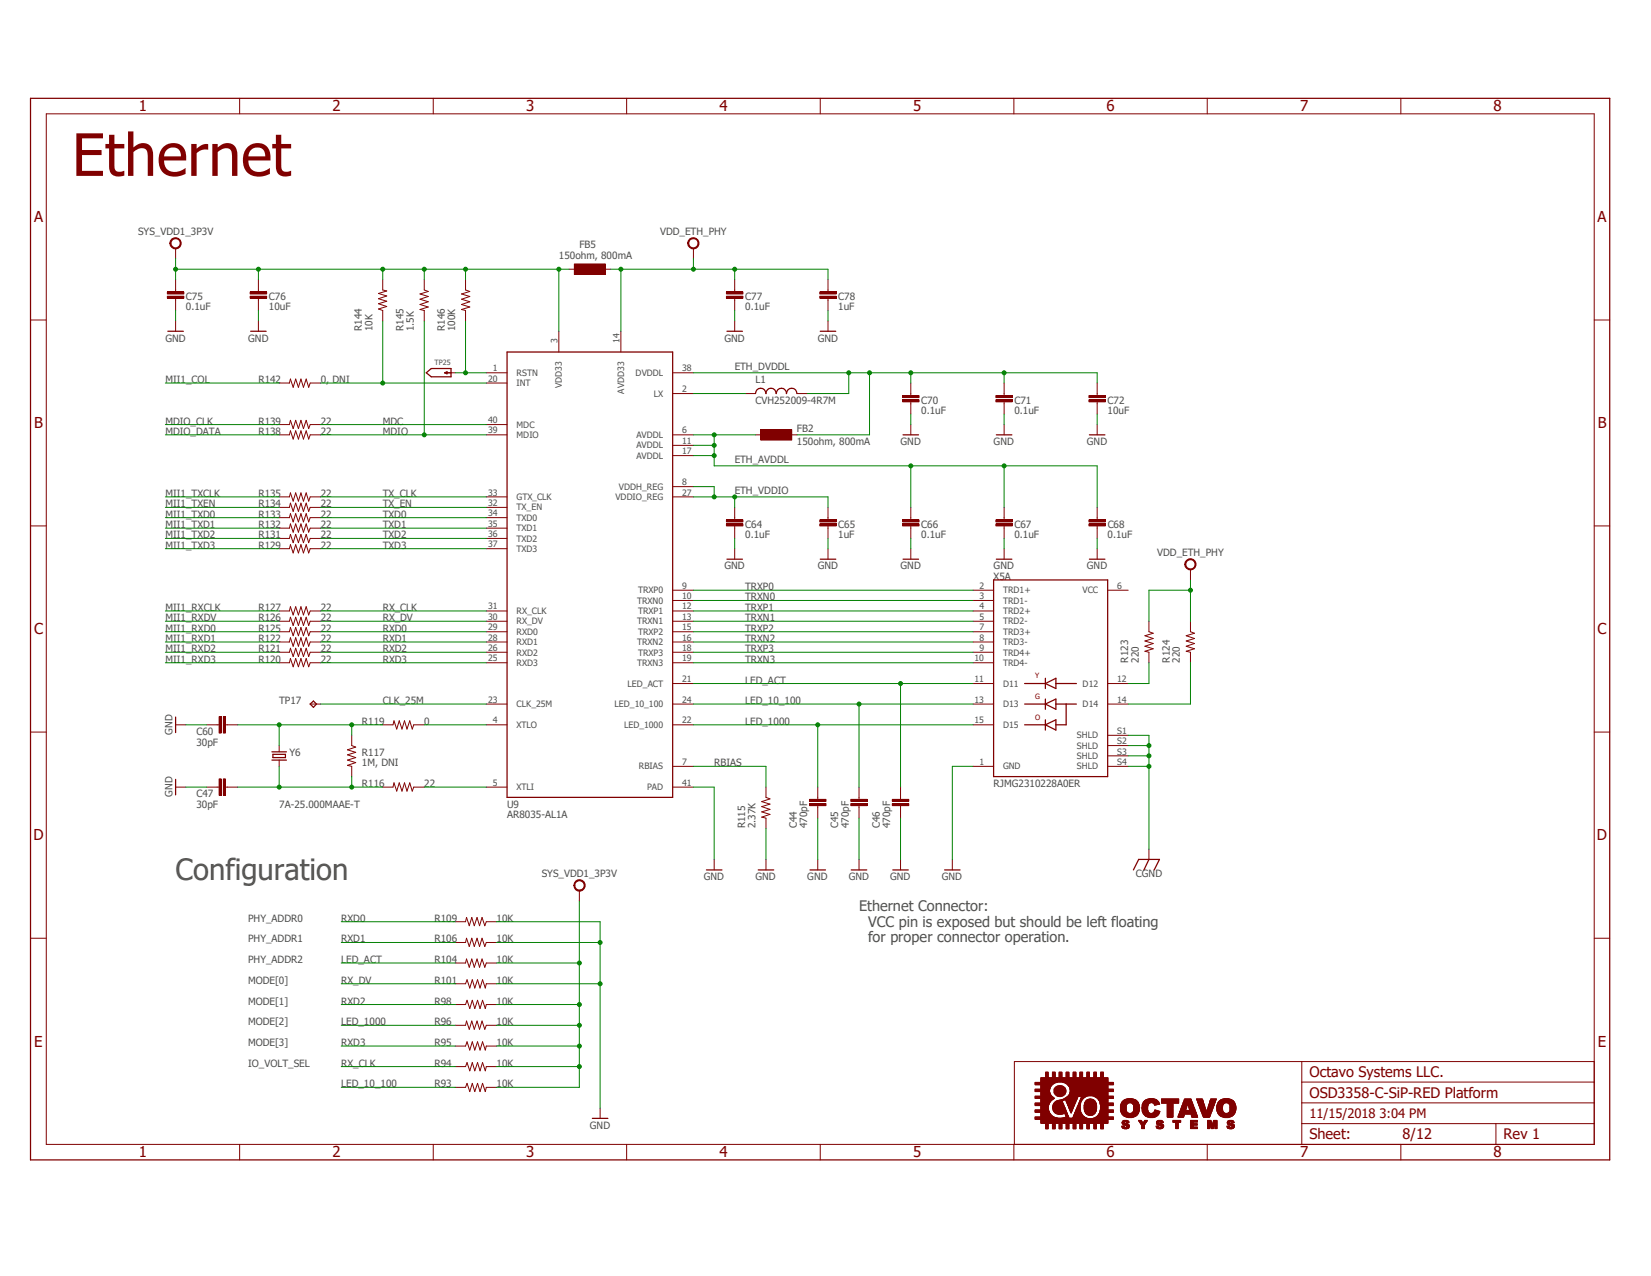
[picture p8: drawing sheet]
<svg xmlns="http://www.w3.org/2000/svg" width="279mm" height="216mm" viewBox="0 0 279 216" stroke-linecap="round" stroke-linejoin="round" font-family="sans-serif">
<defs><g id="words">
<text font-size="9.9" fill="#800000" x="12.2" y="29.8">Ethernet</text>
<text font-size="5" fill="#505050" x="29.7" y="148.9">Configuration</text>
<g font-size="2.5" fill="#800000">
<text x="23.5" y="18.8">1</text>
<text x="56.3" y="18.8">2</text>
<text x="89" y="18.8">3</text>
<text x="121.8" y="18.8">4</text>
<text x="154.5" y="18.8">5</text>
<text x="187.2" y="18.8">6</text>
<text x="220" y="18.8">7</text>
<text x="252.8" y="18.8">8</text>
<text x="5.8" y="37.6">A</text>
<text x="270.3" y="37.6">A</text>
<text x="5.8" y="72.5">B</text>
<text x="270.4" y="72.5">B</text>
<text x="5.8" y="107.3">C</text>
<text x="270.3" y="107.3">C</text>
<text x="5.7" y="142.2">D</text>
<text x="270.3" y="142.2">D</text>
<text x="5.8" y="177.1">E</text>
<text x="270.4" y="177.1">E</text>
<text x="221.6" y="182.2">Octavo Systems LLC.</text>
<text x="221.6" y="185.8">OSD3358-C-SiP-RED Platform</text>
<text x="23.5" y="195.8">1</text>
<text x="56.3" y="195.8">2</text>
<text x="89" y="195.8">3</text>
<text x="121.8" y="195.8">4</text>
<text x="154.5" y="195.8">5</text>
<text x="187.2" y="195.8">6</text>
<text x="220" y="195.8">7</text>
<text x="221.6" y="192.7">Sheet:</text>
<text x="237.4" y="192.7">8/12</text>
<text x="252.8" y="195.8">8</text>
<text x="254.5" y="192.7">Rev 1</text>
</g>
<g font-size="2.5" fill="#505050">
<text x="145.4" y="154.2">Ethernet Connector:</text>
<text x="146.9" y="156.8">VCC pin is exposed but should be left floating</text>
<text x="146.9" y="159.5">for proper connector operation.</text>
</g>
<text font-size="2.2" fill="#800000" x="221.6" y="189.2">11/15/2018 3:04 PM</text>
<g font-size="1.7" fill="#505050">
<text x="23.4" y="39.8">SYS_VDD1_3P3V</text>
<text x="111.7" y="39.8">VDD_ETH_PHY</text>
<text x="94.6" y="43.8">150ohm, 800mA</text>
<text x="98" y="42">FB5</text>
<text x="31.5" y="52.5">0.1uF</text>
<text x="31.5" y="50.8">C75</text>
<text x="45.5" y="52.5">10uF</text>
<text x="45.5" y="50.8">C76</text>
<text x="126.1" y="52.5">0.1uF</text>
<text x="126.1" y="50.8">C77</text>
<text x="141.9" y="52.5">1uF</text>
<text x="141.9" y="50.8">C78</text>
<text x="28" y="57.8">GND</text>
<text x="42" y="57.8">GND</text>
<text x="61.3" y="56" transform="rotate(-90 61.3 56)">R144</text>
<text x="63" y="56" transform="rotate(-90 63 56)">10K</text>
<text x="68.3" y="56" transform="rotate(-90 68.3 56)">R145</text>
<text x="70" y="56" transform="rotate(-90 70 56)">1.5K</text>
<text x="75.3" y="56" transform="rotate(-90 75.3 56)">R146</text>
<text x="77" y="56" transform="rotate(-90 77 56)">100K</text>
<text x="122.6" y="57.8">GND</text>
<text x="138.4" y="57.8">GND</text>
<text x="28" y="64.8">MII1_COL</text>
<text x="43.7" y="64.8">R142</text>
<text x="54.3" y="64.8">0, DNI</text>
<text x="124.3" y="62.5">ETH_DVDDL</text>
<text x="127.8" y="64.8">L1</text>
<text x="28" y="71.8">MDIO_CLK</text>
<text x="43.7" y="71.8">R139</text>
<text x="54.3" y="71.8">22</text>
<text x="64.8" y="71.8">MDC</text>
<text x="127.8" y="68.3">CVH252009-4R7M</text>
<text x="155.9" y="70.1">0.1uF</text>
<text x="155.9" y="68.3">C70</text>
<text x="171.7" y="70.1">0.1uF</text>
<text x="171.7" y="68.3">C71</text>
<text x="187.4" y="70.1">10uF</text>
<text x="187.4" y="68.3">C72</text>
<text x="28" y="73.6">MDIO_DATA</text>
<text x="43.7" y="73.6">R138</text>
<text x="54.3" y="73.6">22</text>
<text x="64.8" y="73.6">MDIO</text>
<text x="134.9" y="75.4">150ohm, 800mA</text>
<text x="134.9" y="73.1">FB2</text>
<text x="152.4" y="75.4">GND</text>
<text x="168.1" y="75.4">GND</text>
<text x="183.9" y="75.4">GND</text>
<text x="124.3" y="83.6">ETH_VDDIO</text>
<text x="124.3" y="78.3">ETH_AVDDL</text>
<text x="28" y="84.1">MII1_TXCLK</text>
<text x="28" y="87.6">MII1_TXD0</text>
<text x="28" y="89.4">MII1_TXD1</text>
<text x="28" y="85.9">MII1_TXEN</text>
<text x="43.7" y="84.1">R135</text>
<text x="43.7" y="85.9">R134</text>
<text x="43.7" y="87.6">R133</text>
<text x="43.7" y="89.4">R132</text>
<text x="54.3" y="84.1">22</text>
<text x="54.3" y="85.9">22</text>
<text x="54.3" y="87.6">22</text>
<text x="54.3" y="89.4">22</text>
<text x="64.8" y="84.1">TX_CLK</text>
<text x="64.8" y="85.9">TX_EN</text>
<text x="64.8" y="87.6">TXD0</text>
<text x="64.8" y="89.4">TXD1</text>
<text x="126.1" y="89.4">C64</text>
<text x="141.9" y="89.4">C65</text>
<text x="155.9" y="89.4">C66</text>
<text x="171.7" y="89.4">C67</text>
<text x="187.5" y="89.4">C68</text>
<text x="28" y="91.1">MII1_TXD2</text>
<text x="28" y="92.9">MII1_TXD3</text>
<text x="43.7" y="91.1">R131</text>
<text x="43.7" y="92.9">R129</text>
<text x="54.3" y="91.1">22</text>
<text x="54.3" y="92.9">22</text>
<text x="64.8" y="91.1">TXD2</text>
<text x="64.8" y="92.9">TXD3</text>
<text x="126.1" y="91.1">0.1uF</text>
<text x="141.9" y="91.1">1uF</text>
<text x="155.9" y="91.1">0.1uF</text>
<text x="171.7" y="91.1">0.1uF</text>
<text x="187.4" y="91.1">0.1uF</text>
<text x="195.8" y="94.1">VDD_ETH_PHY</text>
<text x="122.6" y="96.3">GND</text>
<text x="126.1" y="99.9">TRXP0</text>
<text x="126.1" y="101.6">TRXN0</text>
<text x="138.4" y="96.3">GND</text>
<text x="152.4" y="96.3">GND</text>
<text x="168.1" y="96.3">GND</text>
<text x="168.1" y="98.1">X5A</text>
<text x="183.9" y="96.3">GND</text>
<text x="28" y="103.4">MII1_RXCLK</text>
<text x="28" y="106.9">MII1_RXD0</text>
<text x="28" y="105.1">MII1_RXDV</text>
<text x="43.7" y="106.9">R125</text>
<text x="43.7" y="105.1">R126</text>
<text x="43.7" y="103.4">R127</text>
<text x="54.3" y="106.9">22</text>
<text x="54.3" y="105.1">22</text>
<text x="54.3" y="103.4">22</text>
<text x="64.8" y="105.1">RX_DV</text>
<text x="64.8" y="103.4">RX_CLK</text>
<text x="64.8" y="106.9">RXD0</text>
<text x="126.1" y="103.4">TRXP1</text>
<text x="126.1" y="105.1">TRXN1</text>
<text x="126.1" y="106.9">TRXP2</text>
<text x="28" y="108.6">MII1_RXD1</text>
<text x="28" y="110.4">MII1_RXD2</text>
<text x="28" y="112.1">MII1_RXD3</text>
<text x="43.7" y="112.1">R120</text>
<text x="43.7" y="110.4">R121</text>
<text x="43.7" y="108.6">R122</text>
<text x="54.3" y="112.1">22</text>
<text x="54.3" y="110.4">22</text>
<text x="54.3" y="108.6">22</text>
<text x="64.8" y="112.1">RXD3</text>
<text x="64.8" y="110.4">RXD2</text>
<text x="64.8" y="108.6">RXD1</text>
<text x="126.1" y="108.6">TRXN2</text>
<text x="126.1" y="110.4">TRXP3</text>
<text x="126.1" y="112.1">TRXN3</text>
<text x="190.9" y="112.1" transform="rotate(-90 190.9 112.1)">R123</text>
<text x="192.7" y="112.1" transform="rotate(-90 192.7 112.1)">220</text>
<text x="197.9" y="112.1" transform="rotate(-90 197.9 112.1)">R124</text>
<text x="199.7" y="112.1" transform="rotate(-90 199.7 112.1)">220</text>
<text x="47.2" y="119.1">TP17</text>
<text x="64.8" y="119.1">CLK_25M</text>
<text x="126.1" y="115.7">LED_ACT</text>
<text x="126.1" y="119.1">LED_10_100</text>
<text x="29.2" y="124.3" transform="rotate(-90 29.2 124.3)">GND</text>
<text x="33.2" y="124.4">C60</text>
<text x="61.3" y="122.6">R119</text>
<text x="71.8" y="122.6">0</text>
<text x="126.1" y="122.6">LED_1000</text>
<text x="33.2" y="126.2">30pF</text>
<text x="49" y="127.9">Y6</text>
<text x="61.3" y="129.7">1M, DNI</text>
<text x="61.3" y="127.9">R117</text>
<text x="120.9" y="129.7">RBIAS</text>
<text x="29.2" y="134.8" transform="rotate(-90 29.2 134.8)">GND</text>
<text x="33.2" y="136.7">30pF</text>
<text x="33.2" y="134.9">C47</text>
<text x="47.2" y="136.7">7A-25.000MAAE-T</text>
<text x="61.3" y="133.2">R116</text>
<text x="71.8" y="133.2">22</text>
<text x="85.8" y="136.7">U9</text>
<text x="168.1" y="133.2">RJMG2310228A0ER</text>
<text x="85.8" y="138.4">AR8035-AL1A</text>
<text x="126.1" y="140.2" transform="rotate(-90 126.1 140.2)">R115</text>
<text x="127.8" y="140.2" transform="rotate(-90 127.8 140.2)">2.37K</text>
<text x="134.9" y="140.2" transform="rotate(-90 134.9 140.2)">C44</text>
<text x="136.6" y="140.2" transform="rotate(-90 136.6 140.2)">470pF</text>
<text x="141.9" y="140.2" transform="rotate(-90 141.9 140.2)">C45</text>
<text x="143.6" y="140.2" transform="rotate(-90 143.6 140.2)">470pF</text>
<text x="148.9" y="140.2" transform="rotate(-90 148.9 140.2)">C46</text>
<text x="150.6" y="140.2" transform="rotate(-90 150.6 140.2)">470pF</text>
<text x="91.7" y="148.5">SYS_VDD1_3P3V</text>
<text x="119.1" y="148.9">GND</text>
<text x="127.8" y="148.9">GND</text>
<text x="136.6" y="148.9">GND</text>
<text x="143.6" y="148.9">GND</text>
<text x="150.6" y="148.9">GND</text>
<text x="159.4" y="148.9">GND</text>
<text x="192.2" y="148.5">CGND</text>
<text x="42" y="156">PHY_ADDR0</text>
<text x="57.7" y="156">RXD0</text>
<text x="73.5" y="156">R109</text>
<text x="84" y="156">10K</text>
<text x="42" y="159.5">PHY_ADDR1</text>
<text x="57.7" y="159.5">RXD1</text>
<text x="73.5" y="159.5">R106</text>
<text x="84" y="159.5">10K</text>
<text x="42" y="166.5">MODE[0]</text>
<text x="42" y="162.9">PHY_ADDR2</text>
<text x="57.7" y="166.5">RX_DV</text>
<text x="57.7" y="162.9">LED_ACT</text>
<text x="73.5" y="166.5">R101</text>
<text x="73.5" y="162.9">R104</text>
<text x="84" y="166.5">10K</text>
<text x="84" y="162.9">10K</text>
<text x="42" y="170">MODE[1]</text>
<text x="42" y="173.5">MODE[2]</text>
<text x="57.7" y="170">RXD2</text>
<text x="57.7" y="173.5">LED_1000</text>
<text x="73.5" y="170">R98</text>
<text x="73.5" y="173.5">R96</text>
<text x="84" y="170">10K</text>
<text x="84" y="173.5">10K</text>
<text x="42" y="177">MODE[3]</text>
<text x="57.7" y="177">RXD3</text>
<text x="73.5" y="177">R95</text>
<text x="84" y="177">10K</text>
<text x="42" y="180.5">IO_VOLT_SEL</text>
<text x="57.7" y="180.5">RX_CLK</text>
<text x="57.7" y="184">LED_10_100</text>
<text x="73.5" y="180.5">R94</text>
<text x="73.5" y="184">R93</text>
<text x="84" y="180.5">10K</text>
<text x="84" y="184">10K</text>
<text x="99.8" y="191">GND</text>
</g>
<g font-size="1.5" fill="#505050">
<text x="94.3" y="58" transform="rotate(-90 94.3 58)">3</text>
<text x="104.8" y="58" transform="rotate(-90 104.8 58)">14</text>
<text x="82.6" y="64.6">20</text>
<text x="83.4" y="62.8">1</text>
<text x="87.4" y="63.6">RSTN</text>
<text x="87.4" y="65.4">INT</text>
<text x="95.1" y="65.7" transform="rotate(-90 95.1 65.7)">VDD33</text>
<text x="107.6" y="63.6">DVDDL</text>
<text x="115.4" y="62.8">38</text>
<text x="82.6" y="71.6">40</text>
<text x="105.6" y="66.6" transform="rotate(-90 105.6 66.6)">AVDD33</text>
<text x="110.7" y="67.1">LX</text>
<text x="115.4" y="66.3">2</text>
<text x="82.6" y="73.3">39</text>
<text x="87.4" y="74.1">MDIO</text>
<text x="87.4" y="72.3">MDC</text>
<text x="107.7" y="74.1">AVDDL</text>
<text x="107.7" y="75.9">AVDDL</text>
<text x="107.7" y="77.6">AVDDL</text>
<text x="115.4" y="73.3">6</text>
<text x="115.4" y="75.1">11</text>
<text x="115.4" y="76.8">17</text>
<text x="82.6" y="83.9">33</text>
<text x="104.7" y="82.9">VDDH_REG</text>
<text x="115.4" y="82.1">8</text>
<text x="115.4" y="83.9">27</text>
<text x="82.6" y="85.6">32</text>
<text x="82.6" y="87.4">34</text>
<text x="82.6" y="89.1">35</text>
<text x="87.4" y="86.4">TX_EN</text>
<text x="87.4" y="84.6">GTX_CLK</text>
<text x="87.4" y="88.1">TXD0</text>
<text x="87.4" y="89.9">TXD1</text>
<text x="104.1" y="84.6">VDDIO_REG</text>
<text x="82.6" y="90.8">36</text>
<text x="82.6" y="92.6">37</text>
<text x="87.4" y="91.7">TXD2</text>
<text x="87.4" y="93.4">TXD3</text>
<text x="108" y="100.4">TRXP0</text>
<text x="115.4" y="99.6">9</text>
<text x="115.4" y="101.4">10</text>
<text x="165.7" y="99.6">2</text>
<text x="165.7" y="101.4">3</text>
<text x="169.8" y="100.4">TRD1+</text>
<text x="183.2" y="100.4">VCC</text>
<text x="189.1" y="99.6">6</text>
<text x="82.6" y="106.6">29</text>
<text x="82.6" y="104.9">30</text>
<text x="82.6" y="103.1">31</text>
<text x="87.4" y="107.4">RXD0</text>
<text x="87.4" y="105.7">RX_DV</text>
<text x="87.4" y="103.9">RX_CLK</text>
<text x="107.8" y="102.2">TRXN0</text>
<text x="107.8" y="105.7">TRXN1</text>
<text x="108" y="103.9">TRXP1</text>
<text x="108" y="107.4">TRXP2</text>
<text x="115.4" y="103.1">12</text>
<text x="115.4" y="104.9">13</text>
<text x="115.4" y="106.6">15</text>
<text x="165.7" y="103.1">4</text>
<text x="165.7" y="104.9">5</text>
<text x="165.7" y="106.6">7</text>
<text x="169.8" y="102.2">TRD1-</text>
<text x="169.8" y="103.9">TRD2+</text>
<text x="169.8" y="105.7">TRD2-</text>
<text x="169.8" y="107.4">TRD3+</text>
<text x="82.6" y="111.9">25</text>
<text x="82.6" y="110.2">26</text>
<text x="82.6" y="108.4">28</text>
<text x="87.4" y="112.7">RXD3</text>
<text x="87.4" y="110.9">RXD2</text>
<text x="87.4" y="109.1">RXD1</text>
<text x="107.8" y="109.2">TRXN2</text>
<text x="107.8" y="112.7">TRXN3</text>
<text x="108" y="110.9">TRXP3</text>
<text x="115.4" y="108.4">16</text>
<text x="115.4" y="110.2">18</text>
<text x="115.4" y="111.9">19</text>
<text x="164.9" y="111.9">10</text>
<text x="165.7" y="108.4">8</text>
<text x="165.7" y="110.2">9</text>
<text x="169.8" y="109.1">TRD3-</text>
<text x="169.8" y="110.9">TRD4+</text>
<text x="169.8" y="112.7">TRD4-</text>
<text x="82.6" y="118.9">23</text>
<text x="87.4" y="119.7">CLK_25M</text>
<text x="104" y="119.7">LED_10_100</text>
<text x="106.2" y="116.2">LED_ACT</text>
<text x="115.4" y="115.4">21</text>
<text x="115.4" y="118.9">24</text>
<text x="164.9" y="115.4">11</text>
<text x="164.9" y="118.9">13</text>
<text x="169.8" y="116.2">D11</text>
<text x="169.8" y="119.7">D13</text>
<text x="183.2" y="116.2">D12</text>
<text x="183.2" y="119.7">D14</text>
<text x="189.1" y="115.4">12</text>
<text x="189.1" y="118.9">14</text>
<text x="83.4" y="122.4">4</text>
<text x="87.4" y="123.2">XTLO</text>
<text x="105.6" y="123.2">LED_1000</text>
<text x="115.4" y="122.4">22</text>
<text x="164.9" y="122.4">15</text>
<text x="169.8" y="123.2">D15</text>
<text x="182.2" y="124.9">SHLD</text>
<text x="189.1" y="124.2">S1</text>
<text x="189.1" y="125.9">S2</text>
<text x="108.1" y="130.2">RBIAS</text>
<text x="115.4" y="129.4">7</text>
<text x="165.7" y="129.4">1</text>
<text x="169.8" y="130.2">GND</text>
<text x="182.2" y="126.7">SHLD</text>
<text x="182.2" y="128.4">SHLD</text>
<text x="182.2" y="130.2">SHLD</text>
<text x="189.1" y="127.7">S3</text>
<text x="189.1" y="129.4">S4</text>
<text x="83.4" y="132.9">5</text>
<text x="87.4" y="133.7">XTLI</text>
<text x="109.5" y="133.7">PAD</text>
<text x="115.4" y="132.9">41</text>
</g>
<text font-size="1.2" fill="#505050" x="73.5" y="61.8">TP25</text>
<g font-size="1.2" fill="#800000">
<text x="175.2" y="114.8">Y</text>
<text x="175.2" y="118.3">G</text>
<text x="175.2" y="121.8">O</text>
</g>
</g></defs>
<path d="M4.1 77.1l134.7 134.7M275.3 75.2l-136.6 136.6" fill="none" stroke="#fff" stroke-width=".17"/>
<g fill="none" stroke="#800000" stroke-width=".17">
<path d="M28.3 49.4h2.8v.3h-2.8zM28.3 50.1h2.8v.4h-2.8zM29.7 47.3v2.1M29.7 50.5v2M71.8 47.3v1.8l.7 .2-1.4 .4 1.4 .5-1.4 .4 1.4 .5-1.4 .4 1.4 .4-1.4 .5 .7 .1v1.8M78.8 47.3v1.8l.7 .2-1.4 .4 1.4 .5-1.4 .4 1.4 .5-1.4 .4 1.4 .4-1.4 .5 .7 .1v1.8M152.7 66.9h2.8v.4h-2.8zM152.7 67.6h2.8v.4h-2.8zM154.1 64.8v2.1M154.1 68v2.1M168.5 66.9h2.8v.4h-2.8zM168.5 67.6h2.8v.4h-2.8z"/>
<path d="M169.9 64.8v2.1M169.9 68v2.1M47.2 84.1h1.8l.1-.7 .5 1.4 .4-1.4 .5 1.4 .4-1.4 .5 1.4 .4-1.4 .4 1.4 .3-.7h1.8M122.9 88h2.8v.3h-2.8zM122.9 88.6h2.8v.4h-2.8zM124.3 85.9v2.1M124.3 89v2.1M138.7 88h2.8v.3h-2.8zM138.7 88.6h2.8v.4h-2.8zM140.1 85.9v2.1M140.1 89v2.1M47.2 112.1h1.8l.1-.7 .5 1.4 .4-1.4 .5 1.4 .4-1.4 .5 1.4 .4-1.4 .4 1.4 .3-.7h1.8"/>
<path d="M47.2 110.4h1.8l.1-.7 .5 1.4 .4-1.4 .5 1.4 .4-1.4 .5 1.4 .4-1.4 .4 1.4 .3-.7h1.8M47.2 108.6h1.8l.1-.7 .5 1.4 .4-1.4 .5 1.4 .4-1.4 .5 1.4 .4-1.4 .4 1.4 .3-.7h1.8M47.2 106.9h1.8l.1-.7 .5 1.4 .4-1.4 .5 1.4 .4-1.4 .5 1.4 .4-1.4 .4 1.4 .3-.7h1.8M47.2 105.1h1.8l.1-.7 .5 1.4 .4-1.4 .5 1.4 .4-1.4 .5 1.4 .4-1.4 .4 1.4 .3-.7h1.8M47.2 103.4h1.8l.1-.7 .5 1.4 .4-1.4 .5 1.4 .4-1.4 .5 1.4 .4-1.4 .4 1.4 .3-.7h1.8M35 122.6h2.1M35 133.2h2.1M37.1 121.2h.3v2.8h-.3zM37.1 131.8h.3v2.8h-.3zM37.8 121.2h.3v2.8h-.3zM37.8 131.8h.3v2.8h-.3zM38.1 122.6h2.1"/>
<path d="M38.1 133.2h2.1M47.2 126.2v1M47.2 128.6v1.1M59.5 124.4v1.8l.7 .2-1.4 .5 1.4 .4-1.4 .4 1.4 .5-1.4 .4 1.4 .4-1.4 .5 .7 .2v1.7M64.8 122.6h1.7l.2-.6 .4 1.4 .5-1.4 .4 1.4 .5-1.4 .4 1.4 .4-1.4 .5 1.4 .2-.8h1.8M64.8 133.2h1.7l.2-.7 .4 1.4 .5-1.4 .4 1.4 .5-1.4 .4 1.4 .4-1.4 .5 1.4 .2-.7h1.8M129.6 133.2v1.7l.7 .3-1.4 .4 1.4 .5-1.4 .4 1.4 .4-1.4 .5 1.4 .4-1.4 .5 .7 .1v1.8"/>
</g>
<path d="M46 127.2h2.5M46 128.6h2.5M46.2 127.6h2.1v.6h-2.1z" fill="none" stroke="#800000" stroke-width=".21"/>
<g fill="none" stroke="#800000" stroke-width=".34">
<path d="M28.3 49.6h2.8M28.3 50.3h2.8M152.7 67.1h2.8M152.7 67.8h2.8M168.5 67.1h2.8M168.5 67.8h2.8M122.9 88.1h2.8M122.9 88.8h2.8M138.7 88.1h2.8M138.7 88.8h2.8M37.3 121.2v2.8M37.3 131.8v2.8"/>
<path d="M38 121.2v2.8M38 131.8v2.8"/>
</g>
<path d="M97.2 44.7h5.2v1.7h-5.2z" fill-rule="evenodd" fill="#800000"/>
<g fill="none" stroke="#800000" stroke-width=".17">
<path d="M7.8 19.3h262v174.3h-262zM40.6 16.6v2.7M73.3 16.6v2.7M106 16.6v2.7M138.8 16.6v2.7M171.6 16.6v2.7M204.3 16.6v2.7M237.1 16.6v2.7M5.2 54.1h2.6M29.7 54.3v1.7M42.3 49.4h2.8v.3h-2.8zM42.3 50.1h2.8v.4h-2.8z"/>
<path d="M43.7 47.3v2.1M43.7 50.5v2M43.7 54.3v1.7M64.8 47.3v1.8l.6 .1-1.3 .5 1.3 .4-1.3 .4 1.3 .5-1.3 .4 1.3 .5-1.3 .4 .7 .2v1.8M96.3 45.6h1.7M97.2 44.7h5.2v1.7h-5.2zM101.6 45.6h1.7M269.8 54.1h2.6M154.1 71.8v1.8M169.9 71.8v1.8M5.2 89h2.6M140.1 92.8v1.8"/>
<path d="M269.8 89h2.6M194.4 105.1v1.8l.8 .2-1.4 .5 1.4 .4-1.4 .5 1.4 .4-1.4 .4 1.4 .5-1.4 .4 .6 .2v1.7M201.5 105.1v1.8l.6 .2-1.4 .5 1.4 .4-1.4 .5 1.4 .4-1.4 .4 1.4 .5-1.4 .4 .8 .2v1.7M5.2 123.9h2.6M29.7 133.2h1.8M29.7 122.6h1.8M269.8 123.9h2.6M5.2 158.7h2.6M77 159.5h1.8l.2-.8 .4 1.4 .4-1.4 .5 1.4 .4-1.4 .5 1.4 .4-1.4 .4 1.4 .3-.6h1.7M77 156h1.8l.2-.8 .4 1.4 .4-1.4 .5 1.4 .4-1.4 .5 1.4 .4-1.4 .4 1.4 .3-.6h1.7M120.9 145.4v1.8M129.6 145.4v1.8"/>
<path d="M161.2 145.4v1.8M194.4 143.7v1.7M269.8 158.7h2.6M77 166.5h1.8l.2-.7 .5 1.4 .4-1.4 .4 1.4 .5-1.4 .4 1.4 .5-1.4 .4 1.4 .2-.7h1.7M77 177h1.8l.2-.7 .5 1.4 .4-1.4 .4 1.4 .5-1.4 .4 1.4 .5-1.4 .4 1.4 .2-.7h1.7M77 170h1.8l.2-.8 .5 1.4 .4-1.4 .4 1.4 .5-1.4 .4 1.4 .5-1.4 .4 1.4 .2-.6h1.7M77 162.9h1.8l.2-.6 .4 1.4 .4-1.4 .5 1.4 .4-1.4 .5 1.4 .4-1.4 .4 1.4 .3-.8h1.7M220.3 179.6v14M269.8 179.6h-98.1v14M40.6 193.6v2.7M73.3 193.6v2.7M77 180.5h1.8l.2-.7 .5 1.4 .4-1.4 .4 1.4 .5-1.4 .4 1.4 .5-1.4 .4 1.4 .2-.7h1.7"/>
<path d="M101.6 187.5v1.7M106 193.6v2.7M138.8 193.6v2.7M171.6 193.6v2.7M175.2 189.4h13.2M175.2 189.3h13.2M175.2 189.3h9.2M175.2 189.2h8.9M175.2 189.2h8.8M175.2 189.1h3.8M175.2 189.1h3.6M175.2 189.1h3.4"/>
<path d="M175.2 189h3.2M175.2 188.2h2.4M175.2 188.1h2.4M175.2 188.1h2.3M175.2 188h2.3M175.2 187.9h2.3M175.2 187.8h2.3M175.2 187.1h2.3M175.2 187h2.3M175.2 186.9h2.3M175.2 186.8h2.3M175.2 186.7h2.4"/>
<path d="M175.2 186.6h2.4M175.2 185.8h3.3M175.2 185.8h3.2M175.2 185.7h3.1M175.2 185.6h3M175.2 185.6h2.9M175.2 185.5h2.9M175.2 185.5h2.8M175.2 184.7h2.4M175.2 184.6h2.4M175.2 184.5h2.4M175.2 184.4h2.4"/>
<path d="M175.2 184.3h2.5M175.2 183.6h2.9M175.2 183.5h2.9M175.2 183.5h3M175.2 183.4h3M175.2 183.4h3.1M175.2 183.3h3.2M175.2 183.3h3.3M175.2 183.2h3.4M175.2 183.2h3.6M175.2 183.1h3.8M176.1 186.6h1.5"/>
<path d="M176.1 183.1h3.2M176.1 190.1h11.4M176.1 190h11.4M176.1 189.9h11.4M176.1 189.8h11.4M176.1 189.7h11.4M176.1 189.6h11.4M176.1 189.5h11.4M176.1 189.4h11.4M176.1 188.9h2.2M176.1 188.9h2.1M176.1 188.8h2"/>
<path d="M176.1 188.8h1.9M176.1 188.7h1.9M176.1 188.6h1.8M176.1 188.6h1.7M176.1 188.5h1.7M176.1 188.4h1.6M176.1 188.3h1.6M176.1 188.3h1.5M176.1 187.7h1.3M176.1 187.6h1.3M176.1 187.5h1.3M176.1 187.4h1.3"/>
<path d="M176.1 187.3h1.3M176.1 187.2h1.3M176.1 187.1h1.3M176.1 186.6h1.6M176.1 186.5h1.6M176.1 186.4h1.7M176.1 186.3h1.7M176.1 186.3h1.8M176.1 186.2h1.9M176.1 186.1h1.9M176.1 186.1h2M176.1 186.1h2.1"/>
<path d="M176.1 186h2.1M176.1 186h2.2M176.1 185.9h2.3M176.1 185.4h1.9M176.1 185.4h1.8M176.1 185.3h1.8M176.1 185.3h1.7M176.1 185.2h1.7M176.1 185.1h1.7M176.1 185h1.6M176.1 184.9h1.6M176.1 184.8h1.6"/>
<path d="M176.1 184.8h1.5M176.1 184.7h1.5M176.1 184.2h1.6M176.1 184.1h1.6M176.1 184.1h1.7M176.1 184h1.7M176.1 183.9h1.7M176.1 183.8h1.8M176.1 183.7h1.8M176.1 183.7h1.9M176.1 183.6h1.9M176.1 183h11.4"/>
<path d="M176.1 182.9h11.4M176.1 182.8h11.4M176.1 182.7h11.4M176.1 182.6h11.4M176.1 182.5h11.4M176.1 182.4h11.4M177 190.1h.4M177 191h.4M177 190.9h.4M177 190.8h.4M177 190.7h.4M177 190.6h.4"/>
<path d="M177 190.5h.4M177 190.4h.4M177 190.3h.4M177 190.2h.4M177 182.3h.4M177 182.2h.4M177 182.1h.4M177 182h.4M177 181.9h.4M177 181.8h.4M177 181.7h.4M177 181.6h.4"/>
<path d="M177 181.5h.4M177 181.4h.4M178.1 190.1h.5M178.1 191h.5M178.1 190.9h.5M178.1 190.8h.5M178.1 190.7h.5M178.1 190.6h.5M178.1 190.5h.5M178.1 190.4h.5M178.1 190.3h.5M178.1 190.2h.5"/>
<path d="M178.1 182.3h.5M178.1 182.2h.5M178.1 182.1h.5M178.1 182h.5M178.1 181.9h.5M178.1 181.8h.5M178.1 181.7h.5M178.1 181.6h.5M178.1 181.5h.5M178.1 181.4h.5M178.1 187.5h2.2M178.1 187.4h2.1"/>
<path d="M178.1 187.3h2.1M178.1 187.2h2M178.2 187.7h2.1M178.2 187.6h2.1M178.2 187.2h1.9M178.2 187.1h1.9M178.2 187.1h1.8M178.2 187.9h2.2M178.2 187.8h2.2M178.2 187h1.8M178.2 186.9h1.8M178.3 188h2.1"/>
<path d="M178.3 187.9h2.1M178.3 186.8h1.7M178.3 186.7h1.6M178.4 188.1h2.1M178.4 186.7h1.5M178.4 186.6h1.5M178.4 188.2h2.1M178.4 185h1.9M178.4 184.9h1.9M178.4 184.8h2M178.4 184.7h2M178.4 184.6h2"/>
<path d="M178.4 184.5h2M178.4 184.4h2M178.4 184.4h1.9M178.4 184.3h1.9M178.4 184.2h1.9M178.4 186.6h1.4M178.5 188.3h2.1M178.5 186.5h1.3M178.5 184.1h1.8M178.5 185.1h1.8M178.5 184.1h1.7M178.6 186.4h1.2"/>
<path d="M178.6 185.2h1.6M178.6 184h1.6M178.6 188.3h1.5M178.6 184h1.5M178.6 188.4h1.5M178.6 185.3h1.5M178.6 183.9h1.5M178.7 185.3h1.3M178.7 183.9h1.3M178.7 188.4h1.3M178.7 186.3h1M178.8 185.4h1.2"/>
<path d="M178.8 183.9h1.2M178.8 188.5h1.2M178.8 186.3h.9M178.8 185.4h1.1M178.8 183.8h1.2M178.9 186.2h1M178.9 185.5h.9M178.9 183.8h.9M179 188.5h.8M179 186.2h1M179 185.5h.7M179 183.7h.7"/>
<path d="M179.1 188.6h.5M179.2 183.7h.4M179.2 190.1h.5M179.2 191h.5M179.2 190.9h.5M179.2 190.8h.5M179.2 190.7h.5M179.2 190.6h.5M179.2 190.5h.5M179.2 190.4h.5M179.2 190.3h.5M179.2 190.2h.5"/>
<path d="M179.2 186.1h.9M179.2 185.5h.3M179.2 182.3h.5M179.2 182.2h.5M179.2 182.1h.5M179.2 182h.5M179.2 181.9h.5M179.2 181.8h.5M179.2 181.7h.5M179.2 181.6h.5M179.2 181.5h.5M179.2 181.4h.5"/>
<path d="M179.4 183.1h8.1M179.4 186.1h.8M179.6 186.1h2.6M179.7 189.1h1.2M179.8 183.1h8.6M179.8 186h2.4M179.9 186h2.4M179.9 183.2h8.5M180 189.1h.9M180 185.9h2.3M180.1 185.9h2.2M180.1 185.8h2.2"/>
<path d="M180.1 183.2h8.3M180.2 188.3h.4M180.2 189.1h.6M180.2 188.4h.4M180.3 188.6h.4M180.3 188.6h.3M180.3 188.5h.3M180.3 185.8h2M180.3 183.3h8.1M180.3 189h.5M180.3 188.7h.4M180.3 188.8h.5"/>
<path d="M180.3 188.7h.5M180.3 186.1h1.9M180.4 189h.4M180.4 188.9h.4M180.4 188.8h.4M180.4 186.2h1.8M180.4 185.7h2M180.4 183.3h8M180.4 190.1h.5M180.4 191h.5M180.4 190.9h.5M180.4 190.8h.5"/>
<path d="M180.4 190.7h.5M180.4 190.6h.5M180.4 190.5h.5M180.4 190.4h.5M180.4 190.3h.5M180.4 190.2h.5M180.4 186.4h1.7M180.4 186.3h1.7M180.4 183.4h8.1M180.4 182.3h.5M180.4 182.2h.5M180.4 182.1h.5"/>
<path d="M180.4 182h.5M180.4 181.9h.5M180.4 181.8h.5M180.4 181.7h.5M180.4 181.6h.5M180.4 181.5h.5M180.4 181.4h.5M180.5 186.5h1.5M180.5 186.4h1.6M180.5 185.6h1.9M180.5 186.6h1.5M180.6 186.6h1.4"/>
<path d="M180.6 183.4h7.8M180.6 186.7h1.3M180.6 185.6h1.8M180.6 183.5h7.9M180.6 186.9h1.3M180.6 186.8h1.3M180.6 185.5h1.9M180.6 185.5h3.3M180.6 183.6h7.8M180.6 183.5h7.8M180.7 187h1.2M180.7 186.9h1.2"/>
<path d="M180.7 183.6h6.8M180.7 187.1h1.1M180.7 187h1.1M180.7 185.5h3.3M180.8 187.2h.9M180.8 187.1h1M180.8 185.4h6.7M180.8 183.6h6.7M180.8 187.3h.9M180.8 183.7h6.7M180.8 187.5h.9M180.8 187.4h.9"/>
<path d="M180.8 185.3h6.7M180.8 183.8h6.7M180.9 187.5h.7M180.9 185.3h6.6M180.9 187.6h.7M180.9 185.2h6.6M180.9 183.9h6.6M181 187.7h.6M181 185.2h6.5M181 184h6.5M181 183.9h6.5M181 187.7h.5"/>
<path d="M181 185.1h6.5M181 185h6.5M181 184.1h6.5M181.1 187.9h.3M181.1 187.9h.4M181.1 187.8h.4M181.1 185h6.4M181.1 184.9h6.4M181.1 184.8h6.4M181.1 184.4h7.3M181.1 184.3h7.3M181.1 184.2h6.4"/>
<path d="M181.1 184.1h6.4M181.1 188h.3M181.1 184.7h6.4M181.1 184.7h7.3M181.1 184.6h7.3M181.1 184.5h7.3M181.1 188.1h.3M181.2 188.2h.1M181.2 188.1h.2M181.2 188.3h.1M181.5 189.1h2.4M181.6 189.1h2.2"/>
<path d="M181.6 189.1h2.1M181.6 190.1h.5M181.6 191h.5M181.6 190.9h.5M181.6 190.8h.5M181.6 190.7h.5M181.6 190.6h.5M181.6 190.5h.5M181.6 190.4h.5M181.6 190.3h.5M181.6 190.2h.5M181.6 189h2"/>
<path d="M181.6 182.3h.5M181.6 182.2h.5M181.6 182.1h.5M181.6 182h.5M181.6 181.9h.5M181.6 181.8h.5M181.6 181.7h.5M181.6 181.6h.5M181.6 181.5h.5M181.6 181.4h.5M181.7 188.9h1.8M181.7 188.8h1.6"/>
<path d="M181.7 188.7h1.6M181.7 188.7h1.5M181.7 188.6h1.5M181.8 188.6h1.3M181.8 188.5h1.3M181.9 188.4h1.1M181.9 188.3h1.1M181.9 188.2h1M181.9 188.1h1M182 188.1h.9M182 188h.9M182.1 187.9h.8"/>
<path d="M182.1 187.8h.7M182.1 187.7h.7M182.2 187.7h.6M182.2 187.6h.6M182.2 187.5h.6M182.3 187.4h.5M182.3 187.3h.5M182.3 187.2h.5M182.4 187.2h.4M182.4 187.1h.4M182.5 187h.3M182.5 186.9h.3"/>
<path d="M182.5 186.8h.4M182.5 186.7h.4M182.6 186.6h.3M182.6 186.5h.3M182.7 186.5h.2M182.7 186.4h.3M182.7 186.3h.3M182.8 190.1h.4M182.8 191h.4M182.8 190.9h.4M182.8 190.8h.4M182.8 190.7h.4"/>
<path d="M182.8 190.6h.4M182.8 190.5h.4M182.8 190.4h.4M182.8 190.3h.4M182.8 190.2h.4M182.8 186.2h.3M182.8 182.3h.4M182.8 182.2h.4M182.8 182.1h.4M182.8 182h.4M182.8 181.9h.4M182.8 181.8h.4"/>
<path d="M182.8 181.7h.4M182.8 181.6h.4M182.8 181.5h.4M182.8 181.4h.4M182.8 186.1h.3M182.8 186.1h.4M182.9 186h.3M182.9 186h.4M182.9 185.9h.4M182.9 185.8h.5M183 185.8h.5M183 185.7h.5"/>
<path d="M183 185.7h.6M183 185.6h.7M183 185.5h.9M183.5 187.7h2M183.5 187.6h2.1M183.5 187.5h2.1M183.5 187.4h2.1M183.5 187.3h2.1M183.5 187.2h2.1M183.5 187.1h2.1M183.5 187h2M183.5 186.9h2"/>
<path d="M183.5 188h2M183.5 187.9h2M183.5 187.8h2M183.5 186.8h2M183.5 186.7h2M183.6 186.6h1.9M183.6 188.1h1.9M183.6 188h1.9M183.6 188.1h1.8M183.6 186.5h1.8M183.6 188.2h1.8M183.6 186.4h1.8"/>
<path d="M183.7 188.3h1.6M183.7 188.3h1.7M183.7 186.4h1.6M183.7 188.4h1.6M183.7 186.3h1.6M183.8 188.4h1.5M183.8 186.3h1.5M183.8 188.5h1.4M183.8 186.2h1.5M183.9 186.2h1.3M183.9 188.6h1.2M183.9 188.5h1.2"/>
<path d="M183.9 186.1h1.2M183.9 190.1h.5M183.9 191h.5M183.9 190.9h.5M183.9 190.8h.5M183.9 190.7h.5M183.9 190.6h.5M183.9 190.5h.5M183.9 190.4h.5M183.9 190.3h.5M183.9 190.2h.5M183.9 182.3h.5"/>
<path d="M183.9 182.2h.5M183.9 182.1h.5M183.9 182h.5M183.9 181.9h.5M183.9 181.8h.5M183.9 181.7h.5M183.9 181.6h.5M183.9 181.5h.5M183.9 181.4h.5M184 188.6h1.1M184 186.1h1M184.1 188.6h.9"/>
<path d="M184.1 188.7h.8M184.1 186h.8M184.2 186h.6M184.3 188.7h.4M184.4 185.9h.2M184.6 189.3h3.8M184.9 189.2h3.5M185 185.5h3.4M185 189.2h3.4M185.1 190.1h.4M185.1 191h.4M185.1 190.9h.4"/>
<path d="M185.1 190.8h.4M185.1 190.7h.4M185.1 190.6h.4M185.1 190.5h.4M185.1 190.4h.4M185.1 190.3h.4M185.1 190.2h.4M185.1 189.1h3.3M185.1 185.5h3.3M185.1 182.3h.4M185.1 182.2h.4M185.1 182.1h.4"/>
<path d="M185.1 182h.4M185.1 181.9h.4M185.1 181.8h.4M185.1 181.7h.4M185.1 181.6h.4M185.1 181.5h.4M185.1 181.4h.4M185.2 185.5h3.2M185.3 189.1h3.1M185.3 185.6h3.1M185.4 189.1h3M185.4 189h3"/>
<path d="M185.5 185.7h2.9M185.5 189h2.9M185.5 188.9h2M185.5 185.8h2.9M185.6 188.9h1.9M185.6 185.8h2.8M185.7 188.8h1.8M185.7 185.8h2.7M185.8 188.8h1.7M185.8 188.7h1.7M185.8 185.9h1.7M185.8 186h1.7"/>
<path d="M185.9 188.6h1.6M185.9 186.1h1.6M185.9 188.5h1.6M185.9 186.2h1.6M186 188.5h1.5M186 186.2h1.5M186 188.4h1.5M186 186.3h1.5M186.1 188.3h1.4M186.1 186.4h1.4M186.1 186.3h1.4M186.1 188.2h2.3"/>
<path d="M186.1 186.6h1.4M186.1 188.1h2.3M186.1 188h2.3M186.1 186.7h2.3M186.1 186.6h2.3M186.1 186.5h1.4M186.2 187.9h2.2M186.2 187.8h2.2M186.2 186.9h2.2M186.2 186.8h2.2M186.2 186.7h2.2M186.2 187.7h1.3"/>
<path d="M186.2 187.6h1.3M186.2 187.5h1.3M186.2 187.4h1.3M186.2 187.3h1.3M186.2 187.2h1.3M186.2 187.1h1.3M186.2 187.1h2.2M186.2 187h2.2M186.3 190.1h.4M186.3 191h.4M186.3 190.9h.4M186.3 190.8h.4"/>
<path d="M186.3 190.7h.4M186.3 190.6h.4M186.3 190.5h.4M186.3 190.4h.4M186.3 190.3h.4M186.3 190.2h.4M186.3 182.3h.4M186.3 182.2h.4M186.3 182.1h.4M186.3 182h.4M186.3 181.9h.4M186.3 181.8h.4"/>
<path d="M186.3 181.7h.4M186.3 181.6h.4M186.3 181.5h.4M186.3 181.4h.4M189.6 187.9h1M189.6 187.8h1M189.6 187.7h1M189.6 187.6h1M189.6 187.5h1M189.6 187.4h1M189.6 187.3h1M189.6 187.2h1"/>
<path d="M189.6 187.1h1M189.7 188.1h1M189.7 188h.9M189.7 187h.9M189.7 186.9h.9M189.7 186.9h1M189.7 188.2h1.1M189.7 186.8h1.1M189.7 188.3h1.1M189.7 186.7h1.1M189.8 188.3h1.2M189.8 188.3h1.1"/>
<path d="M189.8 186.6h1.2M189.8 186.6h1.4M189.8 190.6h.5M189.8 190.6h.4M189.8 190.5h.4M189.8 188.5h2.8M189.8 188.4h2.8M189.8 188.4h2.9M189.8 186.6h2.9M189.8 186.5h2.8M189.9 190.7h.5M189.9 190.7h.4"/>
<path d="M189.9 190h.4M189.9 189.9h.4M189.9 186.5h2.7M189.9 186.4h2.7M189.9 190.1h.9M189.9 190.8h1.2M189.9 190.1h.7M189.9 190h.5M189.9 189.8h.5M189.9 188.6h2.6M189.9 188.5h2.6M189.9 190.2h1"/>
<path d="M189.9 189.8h1.2M189.9 189.7h1.1M189.9 186.4h2.6M190 190.9h1M190 190.2h1M190 189.7h1M190 188.6h2.4M190 186.4h2.4M190 190.5h.2M190 190.3h1.1M190 189.7h.9M190 188.7h2.4"/>
<path d="M190 186.3h2.4M190.1 188.7h2.3M190.1 186.2h2.3M190.1 190.3h1M190.1 189.6h.7M190.1 188.8h2.2M190.2 191h.6M190.2 188.8h2.1M190.2 186.2h2.1M190.2 189.6h.6M190.2 188.8h2M190.2 186.1h2.1"/>
<path d="M190.2 188.9h2M190.2 186.1h2M190.3 191h.4M190.3 190.4h.8M190.3 186.1h1.8M190.4 190.4h.7M190.4 188.9h1.7M190.5 189h1.5M190.5 186h1.5M190.5 189.8h.6M190.5 186h1.4M190.6 190.5h.5"/>
<path d="M190.6 189h1.3M190.6 190.7h.5M190.6 189.9h.5M190.7 190.7h.4M190.7 190.5h.4M190.7 185.9h1.1M190.7 190.6h.4M190.7 189.1h1.1M190.8 185.9h.8M190.9 189.1h.7M191.2 186.6h1.5M191.4 188.3h1.3"/>
<path d="M191.4 186.6h1.3M191.5 188.3h1.2M191.6 186.7h1.1M191.6 188.3h1.1M191.6 188.2h1.1M191.6 186.8h1.1M191.7 188.2h1M191.7 186.8h1M191.7 188.1h1M191.7 186.9h1M191.8 188.1h.9M191.8 186.9h1"/>
<path d="M191.8 188h1M191.8 187h1M191.9 187.9h.9M191.9 187.8h.9M191.9 187.7h.9M191.9 187.6h.9M191.9 187.5h.9M191.9 187.5h1M191.9 187.4h1M191.9 187.4h.9M191.9 187.3h.9M191.9 187.2h.9"/>
<path d="M191.9 187.1h.9M192.7 189.6h.5M192.7 189.6h.4M192.7 189.7h.6M192.7 189.7h.5M192.8 189.8h.5M192.8 189.7h.5M192.9 189.9h.4M192.9 190h.5M192.9 189.9h.5M193 190h.4M193 190.1h.8"/>
<path d="M193 190.1h.9M193.1 190.2h.7M193.1 190.3h.6M193.2 191h.5M193.2 190.9h.5M193.2 190.8h.5M193.2 190.7h.5M193.2 190.6h.5M193.2 190.5h.5M193.2 190.4h.5M193.3 187.7h.9M193.3 187.6h.9"/>
<path d="M193.3 187.5h.9M193.3 187.4h.9M193.3 187.3h.9M193.3 188.1h1M193.3 188h1M193.3 187.9h1M193.3 187.8h.9M193.3 187.2h.9M193.3 187.2h1M193.3 187.1h1M193.3 187h1M193.3 186.9h1"/>
<path d="M193.3 186.9h1.1M193.3 188.2h1.1M193.3 186.8h1.1M193.4 188.3h1M193.4 188.2h1M193.4 186.7h1M193.4 186.7h1.1M193.4 188.3h1.1M193.4 186.6h1.2M193.5 186.6h1.2M193.5 190h.4M193.5 189.9h.4"/>
<path d="M193.5 188.5h2.6M193.5 188.4h2.6M193.5 188.3h1.1M193.5 186.6h2.6M193.5 186.5h2.6M193.5 189.9h.5M193.5 186.4h2.6M193.5 188.6h2.6M193.5 186.4h2.5M193.6 189.8h.5M193.6 188.6h2.4M193.6 186.4h2.4"/>
<path d="M193.6 189.7h.5M193.6 186.3h2.4M193.7 189.7h.4M193.7 189.6h.5M193.7 188.7h2.3M193.7 186.3h2.2M193.7 186.2h2.2M193.7 188.7h2.2M193.8 188.8h2.1M193.8 186.2h2M193.8 188.8h2M193.8 186.1h2"/>
<path d="M193.9 188.9h1.8M193.9 186.1h1.8M194 188.9h1.7M194.1 189h1.5M194.1 186h1.5M194.2 189h1.3M194.2 186h1.3M194.3 189.1h1.1M194.3 185.9h1.1M194.5 185.9h.7M194.5 189.1h.7M194.9 186.6h1.2"/>
<path d="M195 188.3h1.2M195.1 188.3h1.1M195.1 186.6h1.1M195.2 188.3h1M195.2 186.7h1M195.2 188.2h1.1M195.3 188.2h1M195.3 186.8h.9M195.3 188.1h1M195.3 186.9h1M195.3 186.8h1M195.4 188h.9"/>
<path d="M195.4 188h.8M195.4 188h.7M195.4 187h.2M195.4 186.9h.3M195.4 186.9h.5M195.4 187.9h.6M195.4 187.9h.4M195.4 187h.1M195.5 187.8h.1M195.5 187.7v.1M195.6 190.5h.4M195.7 190.7h.5"/>
<path d="M195.7 190.7h.4M195.7 190.6h.4M195.7 190.1h.9M195.7 190.8h1.1M195.7 190.1h.6M195.7 190h.5M195.7 190h.4M195.7 189.9h.4M195.7 189.8h.5M195.7 189.8h1.1M195.7 190.9h1.1M195.7 190.2h1"/>
<path d="M195.7 189.7h1.1M195.8 190.9h.9M195.8 190.5h.2M195.8 190.2h1M195.8 189.7h1M195.9 190.3h.9M195.9 189.7h.8M195.9 191h.7M195.9 190.3h1M195.9 189.6h.7M196 189.6h.6M196.1 191h.4"/>
<path d="M196.1 190.4h.8M196.2 190.4h.7M196.3 190.5h.6M196.3 189.8h.5M196.4 190.7h.5M196.4 189.9h.4M196.4 190.5h.5M196.4 189.9h.5M196.5 189.9h.4M196.5 190.7h.4M196.5 190.6h.4M196.5 190.5h.4"/>
<path d="M196.6 186.6h2.9M196.6 186.5h2.9M196.6 186.4h2.9M196.6 186.3h2.9M196.6 186.2h2.9M196.6 186.1h2.9M196.6 186h2.9M196.6 185.9h2.9M197.5 189h1M197.5 188.9h1M197.5 188.8h1M197.5 188.7h1"/>
<path d="M197.5 188.6h1M197.5 188.5h1M197.5 188.4h1M197.5 188.3h1M197.5 188.2h1M197.5 188.1h1M197.5 188h1M197.5 187.9h1M197.5 187.8h1M197.5 187.7h1M197.5 187.6h1M197.5 187.5h1"/>
<path d="M197.5 187.4h1M197.5 187.3h1M197.5 187.2h1M197.5 187.1h1M197.5 187h1M197.5 186.9h1M197.5 186.8h1M197.5 186.7h1M197.6 189.1h.9M198.5 189.9h1.3M198.5 189.8h1.3M198.5 189.7h1.3"/>
<path d="M198.5 189.6h1.3M199 190.1h.4M199 191h.4M199 190.9h.4M199 190.8h.4M199 190.7h.4M199 190.6h.4M199 190.5h.4M199 190.4h.4M199 190.3h.4M199 190.2h.4M199 190h.4"/>
<path d="M199 189.9h.4M199.3 189.1h1M199.3 189h1M199.3 188.9h1M199.4 188.9h1M199.4 188.8h1M199.4 188.7h1M199.5 188.6h.9M199.5 188.5h3M199.6 188.4h2.8M199.6 188.3h2.8M199.6 188.2h2.8"/>
<path d="M199.6 188.1h2.8M199.7 188h2.6M199.7 187.9h2.6M199.8 187.9h2.5M199.8 187.8h.9M199.8 187.7h.9M199.9 187.6h.8M199.9 187.5h.8M199.9 187.5h.9M199.9 187.4h.9M200 187.3h.8M200 187.2h.8"/>
<path d="M200 187.2h.9M200 187.1h.9M200.1 187h.8M200.1 186.9h.8M200.1 186.9h.9M200.2 186.8h1.6M200.2 186.6h1.6M200.2 186.7h1.6M200.2 186.5h1.6M200.3 186.5h1.5M200.3 186.4h1.4M200.3 186.3h1.4"/>
<path d="M200.4 186.3h1.3M200.4 186.2h1.2M200.4 186.1h1.2M200.4 186h1.2M200.4 186h1.1M200.5 185.9h1M201 186.9h.9M201.1 187.1h.9M201.1 187h.8M201.1 187.2h.9M201.2 187.3h.8M201.2 187.2h.8"/>
<path d="M201.2 187.5h.9M201.2 187.4h.9M201.2 187.3h.9M201.3 187.7h.9M201.3 187.6h.9M201.3 187.6h.8M201.3 187.5h.8M201.3 187.8h.9M201.5 190.1h1.1M201.5 191h1.1M201.5 190.9h1.1M201.5 190.8h1.1"/>
<path d="M201.5 190.7h1.1M201.5 190.7h.4M201.5 190.6h.4M201.5 190.5h.4M201.5 190.4h.4M201.5 190.4h1.1M201.5 190.3h1.1M201.5 190.2h1.1M201.5 190.1h.4M201.5 190h.4M201.5 189.9h.4M201.5 189.9h1.1"/>
<path d="M201.5 189.8h1.1M201.5 189.7h1.1M201.5 189.6h1.1M201.5 188.6h1M201.6 188.7h1M201.6 188.6h1M201.6 188.6h.9M201.6 188.9h1M201.6 188.8h1M201.7 189h1M201.7 189h.9M201.7 188.9h.9"/>
<path d="M201.7 189.1h1M202.5 186h1M202.5 185.9h1M202.5 186.1h1M202.6 186.2h1M202.6 186.1h.9M202.6 186.3h1M202.6 186.4h1.1M202.6 186.4h1M202.7 186.6h1M202.7 186.5h1M202.8 186.7h1"/>
<path d="M202.8 186.7h.9M202.8 186.9h1M202.8 186.8h1M202.9 187h.9M202.9 186.9h.9M202.9 187.1h1M202.9 187.2h1M203 187.3h.9M203 187.2h.9M203 187.4h.9M203.1 187.6h.9M203.1 187.5h.9"/>
<path d="M203.1 187.7h.9M203.2 187.7h.9M203.2 187.7h.8M203.2 187.9h.9M203.2 187.8h.9M203.2 188h.9M203.3 188.1h.9M203.3 188.2h1.7M203.4 188.3h1.6M203.4 188.4h1.5M203.4 188.3h1.5M203.5 188.6h1.4"/>
<path d="M203.5 188.5h1.4M203.5 188.7h1.4M203.5 188.8h1.3M203.5 188.7h1.3M203.6 188.9h1.2M203.6 188.8h1.2M203.6 189h1.1M203.6 188.9h1.1M203.7 189.1h1M203.7 189h1M204.2 188.1h.9M204.3 188h.8"/>
<path d="M204.3 187.9h.8M204.3 193.6v2.7M204.3 187.8h.8M204.3 187.7h.9M204.3 190.1h.4M204.3 191h.4M204.3 190.9h.4M204.3 190.8h.4M204.3 190.7h.4M204.3 190.6h.4M204.3 190.5h.4M204.3 190.4h.4"/>
<path d="M204.3 190.3h.4M204.3 190.2h.4M204.3 190h.4M204.3 190h.8M204.3 189.9h.8M204.3 189.9h.7M204.3 189.8h.7M204.3 189.7h.7M204.3 189.7h.6M204.3 189.6h.6M204.3 187.6h.9M204.4 189.6h.5"/>
<path d="M204.4 187.6h.9M204.4 187.5h.9M204.4 187.4h.9M204.5 187.4h.8M204.5 187.3h.8M204.5 187.3h.9M204.5 187.2h.9M204.5 187.1h.9M204.6 187h.9M204.6 186.9h.9M204.6 186.8h.9M204.6 186.7h.9"/>
<path d="M204.6 186.7h1M204.7 186.6h.9M204.7 186.5h1M204.7 186.4h1M204.8 190.1h.3M204.8 190h.3M204.8 186.3h.9M204.8 186.2h.9M204.8 190.3h.3M204.8 190.2h.3M204.8 186.1h1M204.9 190.4h.6"/>
<path d="M204.9 190.4h.2M204.9 190.3h.2M204.9 186.1h.9M204.9 190.7h.5M204.9 190.6h.5M204.9 190.5h.5M204.9 190.5h.6M204.9 186h.9M204.9 186h1M204.9 185.9h1M204.9 190.8h.5M205 191h.3"/>
<path d="M205 190.9h.4M205.2 190.4h.3M205.2 190.3h.3M205.2 190.2h.3M205.3 190.1h.2M205.3 190.1h.3M205.3 190h.3M205.3 189.9h.7M205.3 189.8h.7M205.3 189.7h.7M205.4 189.7h.6M205.4 189.6h.6"/>
<path d="M205.6 190.1h.4M205.6 191h.4M205.6 190.9h.4M205.6 190.8h.4M205.6 190.7h.4M205.6 190.6h.4M205.6 190.5h.4M205.6 190.4h.4M205.6 190.3h.4M205.6 190.2h.4M205.6 190h.4M205.9 187.9h1"/>
<path d="M205.9 187.8h1M205.9 187.7h1M205.9 187.6h1M205.9 187.5h1M205.9 187.4h1M205.9 187.3h1M205.9 187.2h1M205.9 187.1h1M206 188h1M206 188h.9M206 187.9h.9M206 187.1h.9"/>
<path d="M206 187h.9M206 186.9h1M206 188.1h1M206 188.3h1.1M206 188.2h1.1M206 186.8h1.1M206 186.7h1.1M206.1 188.3h1.1M206.1 186.7h1M206.1 186.6h1.2M206.1 186.6h1.4M206.1 188.4h2.9"/>
<path d="M206.1 188.3h1.2M206.1 186.6h2.9M206.1 186.5h2.8M206.2 188.5h2.7M206.2 186.5h2.7M206.2 186.4h2.7M206.2 188.6h2.6M206.2 186.4h2.6M206.3 188.6h2.4M206.3 188.6h2.5M206.3 186.4h2.5M206.3 188.7h2.4"/>
<path d="M206.3 186.3h2.4M206.4 188.7h2.3M206.4 186.2h2.3M206.4 188.8h2.2M206.5 188.8h2M206.5 188.8h2.1M206.5 186.2h2.1M206.5 186.1h2M206.6 188.9h1.9M206.6 186.1h1.8M206.7 188.9h1.7M206.8 186h1.5"/>
<path d="M206.8 189h1.5M206.9 186h1.3M206.9 189h1.3M207 185.9h1.1M207 189.1h1.1M207.1 185.9h.8M207.2 189.1h.7M207.6 186.6h1.4M207.6 190.5h.4M207.6 190.7h.6M207.6 190.7h.5M207.6 190.6h.5"/>
<path d="M207.7 190.8h1.1M207.7 190.1h.7M207.7 190h.5M207.7 189.9h.4M207.7 190.1h.9M207.7 190.9h1M207.7 190.2h1M207.7 189.8h.5M207.7 189.8h1.1M207.7 189.7h1.1M207.7 188.3h1.3M207.7 186.6h1.3"/>
<path d="M207.8 190.9h.9M207.8 190.2h1M207.8 189.7h.9M207.8 190.5h.2M207.9 190.3h.9M207.9 189.7h.8M207.9 188.3h1.1M207.9 190.3h1M207.9 186.7h1.1M207.9 191h.7M207.9 189.6h.7M208 188.2h1"/>
<path d="M208 186.8h1M208 189.6h.5M208 188.1h1M208 186.9h1.1M208.1 191h.4M208.1 188.1h1M208.1 186.9h1M208.1 190.4h.8M208.1 188h1M208.1 187h1M208.2 188h.9M208.2 187.9h.9"/>
<path d="M208.2 187.8h.9M208.2 187.7h.9M208.2 187.7h1M208.2 187.6h1M208.2 187.5h1M208.2 187.4h1M208.2 187.3h1M208.2 187.2h1M208.2 187.2h.9M208.2 187.1h.9M208.2 187h.9M208.2 190.4h.7"/>
<path d="M208.3 189.8h.5M208.4 190.7h.5M208.4 190.5h.5M208.4 189.9h.4M208.4 189.9h.5M208.5 190.7h.4M208.5 190.6h.4M208.5 190.5h.4M220.3 190.1h49.5M220.3 186.6h49.5M220.3 183.1h49.5M237.1 193.6v2.7"/>
<path d="M253.2 190.1v3.5"/>
</g>
<g fill="none" stroke="#800000" stroke-width=".21">
<path d="M5.2 16.6h267.2v179.7h-267.2zM28.4 56h2.6M42.4 56h2.6M152.8 73.6h2.6M168.6 73.6h2.6M138.8 94.6h2.6M29.7 121.3v2.7M29.7 131.9v2.6M119.5 147.2h2.7M128.3 147.2h2.6M159.9 147.2h2.6M191.8 147.2l.9-1.8h3.5l-.9 1.8"/>
<path d="M194.4 145.4l-.8 1.8M100.2 189.2h2.7"/>
</g>
<path d="M42.3 49.6h2.8M42.3 50.3h2.8" fill="none" stroke="#800000" stroke-width=".34"/>
<path d="M116.7 40.4a.96 .96 0 0 1 1.5 .3 .96 .96 0 0 1-.6 1.4 .96 .96 0 0 1-1.2-1h.1a.79 .79 0 0 1 1.1-.7 .79 .79 0 0 1 .3 1.3 .79 .79 0 0 1-1.3-.2l-.1-.4h-.1l.1-.3z" fill-rule="evenodd" fill="#800000"/>
<path d="M116.7 40.4a.96 .96 0 0 1 1.5 .3 .96 .96 0 0 1-.6 1.4 .96 .96 0 0 1-1.2-1h.1a.79 .79 0 0 1 1.1-.7 .79 .79 0 0 1 .3 1.3 .79 .79 0 0 1-1.3-.2l-.1-.4h-.1l.1-.3zM117.3 42v1.8" fill="none" stroke="#800000" stroke-width=".17"/>
<path d="M200.8 94.8a.96 .96 0 0 1 1.5 .3 .96 .96 0 0 1-.6 1.4 .96 .96 0 0 1-1.2-1h.2a.79 .79 0 0 1 1-.8 .79 .79 0 0 1 .3 1.2 .79 .79 0 0 1-1.3-.1v-.3h-.2l.1-.4z" fill-rule="evenodd" fill="#800000"/>
<path d="M200.8 94.8a.96 .96 0 0 1 1.5 .3 .96 .96 0 0 1-.6 1.4 .96 .96 0 0 1-1.2-1h.2a.79 .79 0 0 1 1-.8 .79 .79 0 0 1 .3 1.2 .79 .79 0 0 1-1.3-.1v-.3h-.2l.1-.4zM201.5 96.4v1.7" fill="none" stroke="#800000" stroke-width=".17"/>
<path d="M29.1 40.4a.96 .96 0 0 1 1.5 .3 .96 .96 0 0 1-.7 1.4 .96 .96 0 0 1-1.2-1h.2a.79 .79 0 0 1 1.1-.7 .79 .79 0 0 1 .3 1.3 .79 .79 0 0 1-1.3-.2l-.1-.4h-.2l.1-.3z" fill-rule="evenodd" fill="#800000"/>
<path d="M29.1 40.4a.96 .96 0 0 1 1.5 .3 .96 .96 0 0 1-.7 1.4 .96 .96 0 0 1-1.2-1h.2a.79 .79 0 0 1 1.1-.7 .79 .79 0 0 1 .3 1.3 .79 .79 0 0 1-1.3-.2l-.1-.4h-.2l.1-.3zM29.7 42v1.8" fill="none" stroke="#800000" stroke-width=".17"/>
<path d="M97.4 149.1a.97 .97 0 0 1 1.5 .2 .97 .97 0 0 1-.6 1.4 .97 .97 0 0 1-1.2-.9h.2a.8 .8 0 0 1 1.1-.7 .8 .8 0 0 1 .2 1.3 .8 .8 0 0 1-1.3-.3v-.3h-.2z" fill-rule="evenodd" fill="#800000"/>
<g fill="none" stroke="#800000" stroke-width=".17">
<path d="M94.6 56v3.6M105.1 56v3.6M82.3 63.1h3.5M82.3 73.6h3.5M82.3 64.8h3.5M82.3 71.8h3.5M113.8 63.1h3.5M113.8 66.6h3.5M113.8 73.6h3.5M113.8 75.4h3.5M113.8 77.1h3.5M82.3 84.1h3.5"/>
<path d="M82.3 85.9h3.5M82.3 87.6h3.5M82.3 89.4h3.5M82.3 91.1h3.5M82.3 92.8h3.5M113.8 82.3h3.5M113.8 99.9h3.5M113.8 84.1h3.5M164.7 99.9h3.4M187.5 99.9h3.4M82.3 103.4h3.5M82.3 105.1h3.5"/>
<path d="M82.3 106.9h3.5M82.3 108.6h3.5M82.3 110.4h3.5M82.3 112.1h3.5M82.3 119.1h3.5M113.8 101.6h3.5M113.8 103.4h3.5M113.8 105.1h3.5M113.8 106.9h3.5M113.8 108.6h3.5M113.8 110.4h3.5M113.8 112.1h3.5"/>
<path d="M113.8 115.7h3.5M113.8 119.1h3.5M164.7 101.6h3.4M164.7 103.4h3.4M164.7 105.1h3.4M164.7 106.9h3.4M164.7 108.6h3.4M164.7 110.4h3.4M164.7 112.1h3.4M164.7 115.7h3.4M164.7 119.1h3.4M187.5 115.7h3.4"/>
<path d="M187.5 119.1h3.4M82.3 122.6h3.5M82.3 133.2h3.5M113.8 122.6h3.5M113.8 133.2h3.5M113.8 129.7h3.5M164.7 122.6h3.4M164.7 129.7h3.4M187.5 129.7h3.4M187.5 124.4h3.4M187.5 126.2h3.4M187.5 127.9h3.4"/>
<path d="M97.4 149.1a.97 .97 0 0 1 1.5 .2 .97 .97 0 0 1-.6 1.4 .97 .97 0 0 1-1.2-.9h.2a.8 .8 0 0 1 1.1-.7 .8 .8 0 0 1 .2 1.3 .8 .8 0 0 1-1.3-.3v-.3h-.2zM98 150.7v1.7"/>
</g>
<g fill="none" stroke="#800000" stroke-width=".21">
<path d="M85.8 59.6h28v75.3h-28zM168.1 98.1h19.4v33.3h-19.4zM173.4 115.7h3.5M173.4 119.1h3.5M176.9 115.7l1.8-.9v1.7zM176.9 119.1l1.8-.8v1.7zM176.9 114.8v1.7M176.9 118.3v1.7M178.7 115.7h3.5M178.7 119.1h3.5M180.4 119.1v3.5h-1.7M173.4 122.6h3.5"/>
<path d="M176.9 122.6l1.8-.8v1.7zM176.9 121.8v1.7"/>
</g>
<path d="M128.7 72.7h5.3v1.8h-5.3z" fill-rule="evenodd" fill="#800000"/>
<g fill="none" stroke="#800000" stroke-width=".17">
<path d="M122.9 49.4h2.8v.3h-2.8zM122.9 50.1h2.8v.4h-2.8zM124.3 47.3v2.1M124.3 50.5v2M124.3 54.3v1.7M138.7 49.4h2.8v.3h-2.8zM138.7 50.1h2.8v.4h-2.8zM140.1 47.3v2.1M140.1 50.5v2M140.1 54.3v1.7M47.2 73.6h1.8l.1-.7 .5 1.4 .4-1.4 .5 1.4 .4-1.4 .5 1.4 .4-1.4 .4 1.4 .3-.7h1.8M47.2 71.8h1.8l.1-.7 .5 1.4 .4-1.4 .5 1.4 .4-1.4 .5 1.4 .4-1.4 .4 1.4 .3-.7h1.8"/>
<path d="M47.2 64.8h1.8l.1-.7 .5 1.4 .4-1.4 .5 1.4 .4-1.4 .5 1.4 .4-1.4 .4 1.4 .3-.7h1.8M75.3 63.1h1.7M126.1 66.6h1.7M127.8 73.6h1.8M128.7 72.7h5.3v1.8h-5.3zM133.1 73.6h1.8M134.9 66.6h1.7M184.3 66.9h2.8v.4h-2.8zM184.3 67.6h2.8v.4h-2.8zM185.7 64.8v2.1M185.7 68v2.1M185.7 71.8v1.8"/>
<path d="M47.2 85.9h1.8l.1-.8 .5 1.4 .4-1.4 .5 1.4 .4-1.4 .5 1.4 .4-1.4 .4 1.4 .3-.6h1.8M47.2 87.6h1.8l.1-.7 .5 1.4 .4-1.4 .5 1.4 .4-1.4 .5 1.4 .4-1.4 .4 1.4 .3-.7h1.8M47.2 89.4h1.8l.1-.8 .5 1.4 .4-1.4 .5 1.4 .4-1.4 .5 1.4 .4-1.4 .4 1.4 .3-.6h1.8M47.2 91.1h1.8l.1-.7 .5 1.4 .4-1.4 .5 1.4 .4-1.4 .5 1.4 .4-1.4 .4 1.4 .3-.7h1.8M47.2 92.8h1.8l.1-.6 .5 1.4 .4-1.4 .5 1.4 .4-1.4 .5 1.4 .4-1.4 .4 1.4 .3-.8h1.8M124.3 92.8v1.8M152.7 88h2.8v.3h-2.8zM152.7 88.6h2.8v.4h-2.8zM154.1 85.9v2.1M154.1 89v2.1M154.1 92.8v1.8M168.5 88h2.8v.3h-2.8z"/>
<path d="M168.5 88.6h2.8v.4h-2.8zM169.9 85.9v2.1M169.9 89v2.1M169.9 92.8v1.8M184.3 88h2.8v.3h-2.8zM184.3 88.6h2.8v.4h-2.8zM185.7 85.9v2.1M185.7 89v2.1M185.7 92.8v1.8M52.5 119.1h1.8M137 135.3h2.8v.3h-2.8zM137 136h2.8v.3h-2.8z"/>
<path d="M138.4 133.2v2.1M138.4 136.3v2.1M144 135.3h2.8v.3h-2.8zM144 136h2.8v.3h-2.8zM145.4 133.2v2.1M145.4 136.3v2.1M151 135.3h2.8v.3h-2.8zM151 136h2.8v.3h-2.8zM152.4 133.2v2.1M152.4 136.3v2.1M138.4 145.4v1.8M145.4 145.4v1.8"/>
<path d="M152.4 145.4v1.8M77 173.5h1.8l.2-.7 .4 1.4 .4-1.4 .5 1.4 .4-1.4 .5 1.4 .4-1.4 .4 1.4 .3-.7h1.7M77 184h1.8l.2-.7 .5 1.4 .4-1.4 .4 1.4 .5-1.4 .4 1.4 .5-1.4 .4 1.4 .2-.7h1.7"/>
</g>
<g fill="none" stroke="#800000" stroke-width=".21">
<path d="M123 56h2.6M138.8 56h2.6M72.1 63.1l.9-.7h3.3v1.4h-3.3zM75.3 63.1h1M75.3 63.1l.3-.2v.3zM127.8 66.6a.89 .89 0 0 1 .9-.9 .89 .89 0 0 1 .9 .9 .87 .87 0 0 1 .9-.9 .87 .87 0 0 1 .9 .9 .87 .87 0 0 1 .8-.9 .87 .87 0 0 1 .9 .9 .89 .89 0 0 1 .9-.9 .89 .89 0 0 1 .9 .9M184.4 73.6h2.6M123 94.6h2.6M152.8 94.6h2.6M168.6 94.6h2.6M184.4 94.6h2.6M52.5 119.1l.5-.5 .6 .5-.6 .6z"/>
<path d="M137.1 147.2h2.6M144.1 147.2h2.6M151.1 147.2h2.6"/>
</g>
<g fill="none" stroke="#800000" stroke-width=".34">
<path d="M122.9 49.6h2.8M122.9 50.3h2.8M138.7 49.6h2.8M138.7 50.3h2.8M184.3 67.1h2.8M184.3 67.8h2.8M152.7 88.1h2.8M152.7 88.8h2.8M168.5 88.1h2.8M168.5 88.8h2.8M184.3 88.1h2.8M184.3 88.8h2.8"/>
<path d="M137 135.4h2.8M137 136.1h2.8M144 135.4h2.8M144 136.1h2.8M151 135.4h2.8M151 136.1h2.8"/>
</g>
<g fill="none" stroke="#008000" stroke-width=".17">
<path d="M29.7 52.5v1.8M43.7 52.5v1.8M124.3 52.5v1.8M140.1 52.5v1.8M154.1 70.1v1.7M169.9 70.1v1.7M185.7 70.1v1.7M124.3 91.1v1.7M140.1 91.1v1.7M154.1 91.1v1.7M169.9 91.1v1.7M185.7 91.1v1.7"/>
<path d="M31.5 133.2h3.5M31.5 122.6h3.5M117.3 133.2h3.6v12.2M164.7 129.7h-3.5v15.7M84 156h17.6v31.5M84 159.5h17.6M129.6 140.2v5.2M84 166.5h17.6"/>
</g>
<circle cx="101.6" cy="159.5" r=".33" fill="#008000"/>
<circle cx="101.6" cy="159.5" r=".33" fill="none" stroke="#008000" stroke-width=".17"/>
<circle cx="101.6" cy="166.5" r=".33" fill="#008000"/>
<g fill="none" stroke="#008000" stroke-width=".17">
<path d="M28 71.8h19.2M28 73.6h19.2M28 84.1h19.2M28 87.6h19.2M28 89.4h19.2M28 91.1h19.2M28 92.8h19.2M28 103.4h19.2M28 106.9h19.2M28 108.6h19.2M28 110.4h19.2M28 112.1h19.2"/>
<path d="M28 105.1h19.2M138.4 138.4v7M145.4 138.4v7M152.4 138.4v7M190.9 129.7h3.5M190.9 124.4h3.5v19.3M190.9 127.9h3.5M190.9 126.2h3.5"/>
<circle cx="101.6" cy="166.5" r=".33"/>
</g>
<circle cx="194.4" cy="126.2" r=".33" fill="#008000"/>
<circle cx="194.4" cy="126.2" r=".33" fill="none" stroke="#008000" stroke-width=".17"/>
<circle cx="194.4" cy="127.9" r=".33" fill="#008000"/>
<circle cx="194.4" cy="127.9" r=".33" fill="none" stroke="#008000" stroke-width=".17"/>
<circle cx="194.4" cy="129.7" r=".33" fill="#008000"/>
<g fill="none" stroke="#008000" stroke-width=".17">
<path d="M28 64.8h19.2M28 85.9h19.2M54.3 84.1h28M54.3 105.1h28M40.2 122.6h24.6M47.2 122.6v3.6M59.5 122.6v1.8M71.8 122.6h10.5M57.7 166.5h19.3"/>
<circle cx="194.4" cy="129.7" r=".33"/>
</g>
<circle cx="59.5" cy="122.6" r=".33" fill="#008000"/>
<circle cx="59.5" cy="122.6" r=".33" fill="none" stroke="#008000" stroke-width=".17"/>
<circle cx="47.2" cy="122.6" r=".33" fill="#008000"/>
<g fill="none" stroke="#008000" stroke-width=".17">
<path d="M40.2 133.2h24.6M47.2 129.7v3.5M71.8 133.2h10.5"/>
<circle cx="47.2" cy="122.6" r=".33"/>
</g>
<circle cx="47.2" cy="133.2" r=".33" fill="#008000"/>
<g fill="none" stroke="#008000" stroke-width=".17">
<path d="M59.5 131.4v1.8"/>
<circle cx="47.2" cy="133.2" r=".33"/>
</g>
<circle cx="59.5" cy="133.2" r=".33" fill="#008000"/>
<g fill="none" stroke="#008000" stroke-width=".17">
<path d="M120.9 82.3v1.8h19.2v1.8M124.3 84.1v1.8"/>
<circle cx="59.5" cy="133.2" r=".33"/>
</g>
<circle cx="124.3" cy="84.1" r=".33" fill="#008000"/>
<g fill="none" stroke="#008000" stroke-width=".17">
<path d="M117.3 82.3h3.6M117.3 84.1h3.6"/>
<circle cx="124.3" cy="84.1" r=".33"/>
</g>
<circle cx="120.9" cy="84.1" r=".33" fill="#008000"/>
<g fill="none" stroke="#008000" stroke-width=".17">
<path d="M105.1 45.6v10.4M117.3 43.8v1.8h-14M54.3 112.1h28M54.3 110.4h28M54.3 103.4h28M54.3 108.6h28M54.3 106.9h28M117.3 129.7h12.3v3.5M57.7 159.5h19.3M57.7 156h19.3M57.7 177h19.3M57.7 170h19.3"/>
<path d="M57.7 180.5h19.3"/>
<circle cx="120.9" cy="84.1" r=".33"/>
</g>
<circle cx="105.1" cy="45.6" r=".33" fill="#008000"/>
<g fill="none" stroke="#008000" stroke-width=".17">
<path d="M117.3 45.6h22.8v1.7M124.3 45.6v1.7"/>
<circle cx="105.1" cy="45.6" r=".33"/>
</g>
<circle cx="124.3" cy="45.6" r=".33" fill="#008000"/>
<circle cx="124.3" cy="45.6" r=".33" fill="none" stroke="#008000" stroke-width=".17"/>
<circle cx="117.4" cy="45.6" r=".33" fill="#008000"/>
<g fill="none" stroke="#008000" stroke-width=".17">
<path d="M201.5 99.9h-7.1v5.2M201.5 98.1v7"/>
<circle cx="117.4" cy="45.6" r=".33"/>
</g>
<circle cx="201.5" cy="99.9" r=".33" fill="#008000"/>
<g fill="none" stroke="#008000" stroke-width=".17">
<path d="M29.7 43.8v3.5M29.7 45.6h35.1M43.7 45.6v1.7"/>
<circle cx="201.5" cy="99.9" r=".33"/>
</g>
<circle cx="29.7" cy="45.6" r=".33" fill="#008000"/>
<circle cx="29.7" cy="45.6" r=".33" fill="none" stroke="#008000" stroke-width=".17"/>
<circle cx="43.7" cy="45.6" r=".33" fill="#008000"/>
<g fill="none" stroke="#008000" stroke-width=".17">
<path d="M64.8 45.6h31.5M94.6 45.6v10.4"/>
<circle cx="43.7" cy="45.6" r=".33"/>
</g>
<circle cx="94.6" cy="45.6" r=".33" fill="#008000"/>
<g fill="none" stroke="#008000" stroke-width=".17">
<path d="M64.8 45.6v1.7M71.8 45.6v1.7M78.8 45.6v1.7"/>
<circle cx="94.6" cy="45.6" r=".33"/>
</g>
<circle cx="64.8" cy="45.6" r=".33" fill="#008000"/>
<circle cx="64.8" cy="45.6" r=".33" fill="none" stroke="#008000" stroke-width=".17"/>
<circle cx="71.8" cy="45.6" r=".33" fill="#008000"/>
<circle cx="71.8" cy="45.6" r=".33" fill="none" stroke="#008000" stroke-width=".17"/>
<circle cx="78.8" cy="45.6" r=".33" fill="#008000"/>
<g fill="none" stroke="#008000" stroke-width=".17">
<path d="M98 152.4v28.1h-14M84 162.9h14M84 173.5h14M84 177h14"/>
<circle cx="78.8" cy="45.6" r=".33"/>
</g>
<circle cx="98" cy="177" r=".33" fill="#008000"/>
<circle cx="98" cy="177" r=".33" fill="none" stroke="#008000" stroke-width=".17"/>
<circle cx="98" cy="173.5" r=".33" fill="#008000"/>
<circle cx="98" cy="173.5" r=".33" fill="none" stroke="#008000" stroke-width=".17"/>
<circle cx="98" cy="162.9" r=".33" fill="#008000"/>
<g fill="none" stroke="#008000" stroke-width=".17">
<path d="M84 170h14"/>
<circle cx="98" cy="162.9" r=".33"/>
</g>
<circle cx="98" cy="170" r=".33" fill="#008000"/>
<g fill="none" stroke="#008000" stroke-width=".17">
<path d="M98 180.5v3.5"/>
<circle cx="98" cy="170" r=".33"/>
</g>
<circle cx="98" cy="180.5" r=".33" fill="#008000"/>
<g fill="none" stroke="#008000" stroke-width=".17">
<path d="M117.3 99.9h47.4M117.3 101.6h47.4M117.3 103.4h47.4M117.3 105.1h47.4M117.3 106.9h47.4M117.3 108.6h47.4M117.3 110.4h47.4M117.3 112.1h47.4M117.3 115.7h47.4M152.4 115.7v17.5M84 184h14"/>
<circle cx="98" cy="180.5" r=".33"/>
</g>
<circle cx="152.4" cy="115.7" r=".33" fill="#008000"/>
<g fill="none" stroke="#008000" stroke-width=".17">
<path d="M117.3 119.1h47.4M145.4 119.1v14.1M57.7 162.9h19.3"/>
<circle cx="152.4" cy="115.7" r=".33"/>
</g>
<circle cx="145.4" cy="119.1" r=".33" fill="#008000"/>
<g fill="none" stroke="#008000" stroke-width=".17">
<path d="M117.3 122.6h47.4M138.4 122.6v10.6M57.7 184h19.3"/>
<circle cx="145.4" cy="119.1" r=".33"/>
</g>
<circle cx="138.4" cy="122.6" r=".33" fill="#008000"/>
<g fill="none" stroke="#008000" stroke-width=".17">
<path d="M117.3 63.1h68.4v1.7M147.2 63.1v10.5h-12.3M154.1 63.1v1.7M169.9 63.1v1.7M57.7 173.5h19.3"/>
<circle cx="138.4" cy="122.6" r=".33"/>
</g>
<circle cx="169.9" cy="63.1" r=".33" fill="#008000"/>
<circle cx="169.9" cy="63.1" r=".33" fill="none" stroke="#008000" stroke-width=".17"/>
<circle cx="154.1" cy="63.1" r=".33" fill="#008000"/>
<circle cx="154.1" cy="63.1" r=".33" fill="none" stroke="#008000" stroke-width=".17"/>
<circle cx="147.2" cy="63.1" r=".33" fill="#008000"/>
<g fill="none" stroke="#008000" stroke-width=".17">
<path d="M143.6 63.1v3.5h-7"/>
<circle cx="147.2" cy="63.1" r=".33"/>
</g>
<circle cx="143.6" cy="63.1" r=".33" fill="#008000"/>
<g fill="none" stroke="#008000" stroke-width=".17">
<path d="M117.3 73.6h10.5M117.3 75.4h3.6M117.3 77.1h3.6M120.9 73.6v5.2h64.8v7.1M154.1 78.8v7.1M169.9 78.8v7.1"/>
<circle cx="143.6" cy="63.1" r=".33"/>
</g>
<circle cx="120.9" cy="73.6" r=".33" fill="#008000"/>
<circle cx="120.9" cy="73.6" r=".33" fill="none" stroke="#008000" stroke-width=".17"/>
<circle cx="120.9" cy="75.4" r=".33" fill="#008000"/>
<circle cx="120.9" cy="75.4" r=".33" fill="none" stroke="#008000" stroke-width=".17"/>
<circle cx="120.9" cy="77.1" r=".33" fill="#008000"/>
<circle cx="120.9" cy="77.1" r=".33" fill="none" stroke="#008000" stroke-width=".17"/>
<circle cx="154.1" cy="78.8" r=".33" fill="#008000"/>
<circle cx="154.1" cy="78.8" r=".33" fill="none" stroke="#008000" stroke-width=".17"/>
<circle cx="169.9" cy="78.8" r=".33" fill="#008000"/>
<g fill="none" stroke="#008000" stroke-width=".17">
<path d="M64.8 54.3v10.5M54.3 64.8h28M117.3 66.6h8.8M54.3 119.1h28"/>
<circle cx="169.9" cy="78.8" r=".33"/>
</g>
<circle cx="64.8" cy="64.8" r=".33" fill="#008000"/>
<g fill="none" stroke="#008000" stroke-width=".17">
<path d="M71.8 54.3v19.3M54.3 71.8h28M54.3 73.6h28"/>
<circle cx="64.8" cy="64.8" r=".33"/>
</g>
<circle cx="71.8" cy="73.6" r=".33" fill="#008000"/>
<g fill="none" stroke="#008000" stroke-width=".17">
<path d="M78.8 54.3v8.8M77 63.1h5.3M54.3 85.9h28M54.3 87.6h28M54.3 89.4h28M54.3 91.1h28M54.3 92.8h28M194.4 112.1v3.6h-3.5M201.5 112.1v7h-10.6"/>
<circle cx="71.8" cy="73.6" r=".33"/>
</g>
<circle cx="78.8" cy="63.1" r=".33" fill="#008000"/>
<circle cx="78.8" cy="63.1" r=".33" fill="none" stroke="#008000" stroke-width=".17"/>
<use href="#words"/>
</svg>
